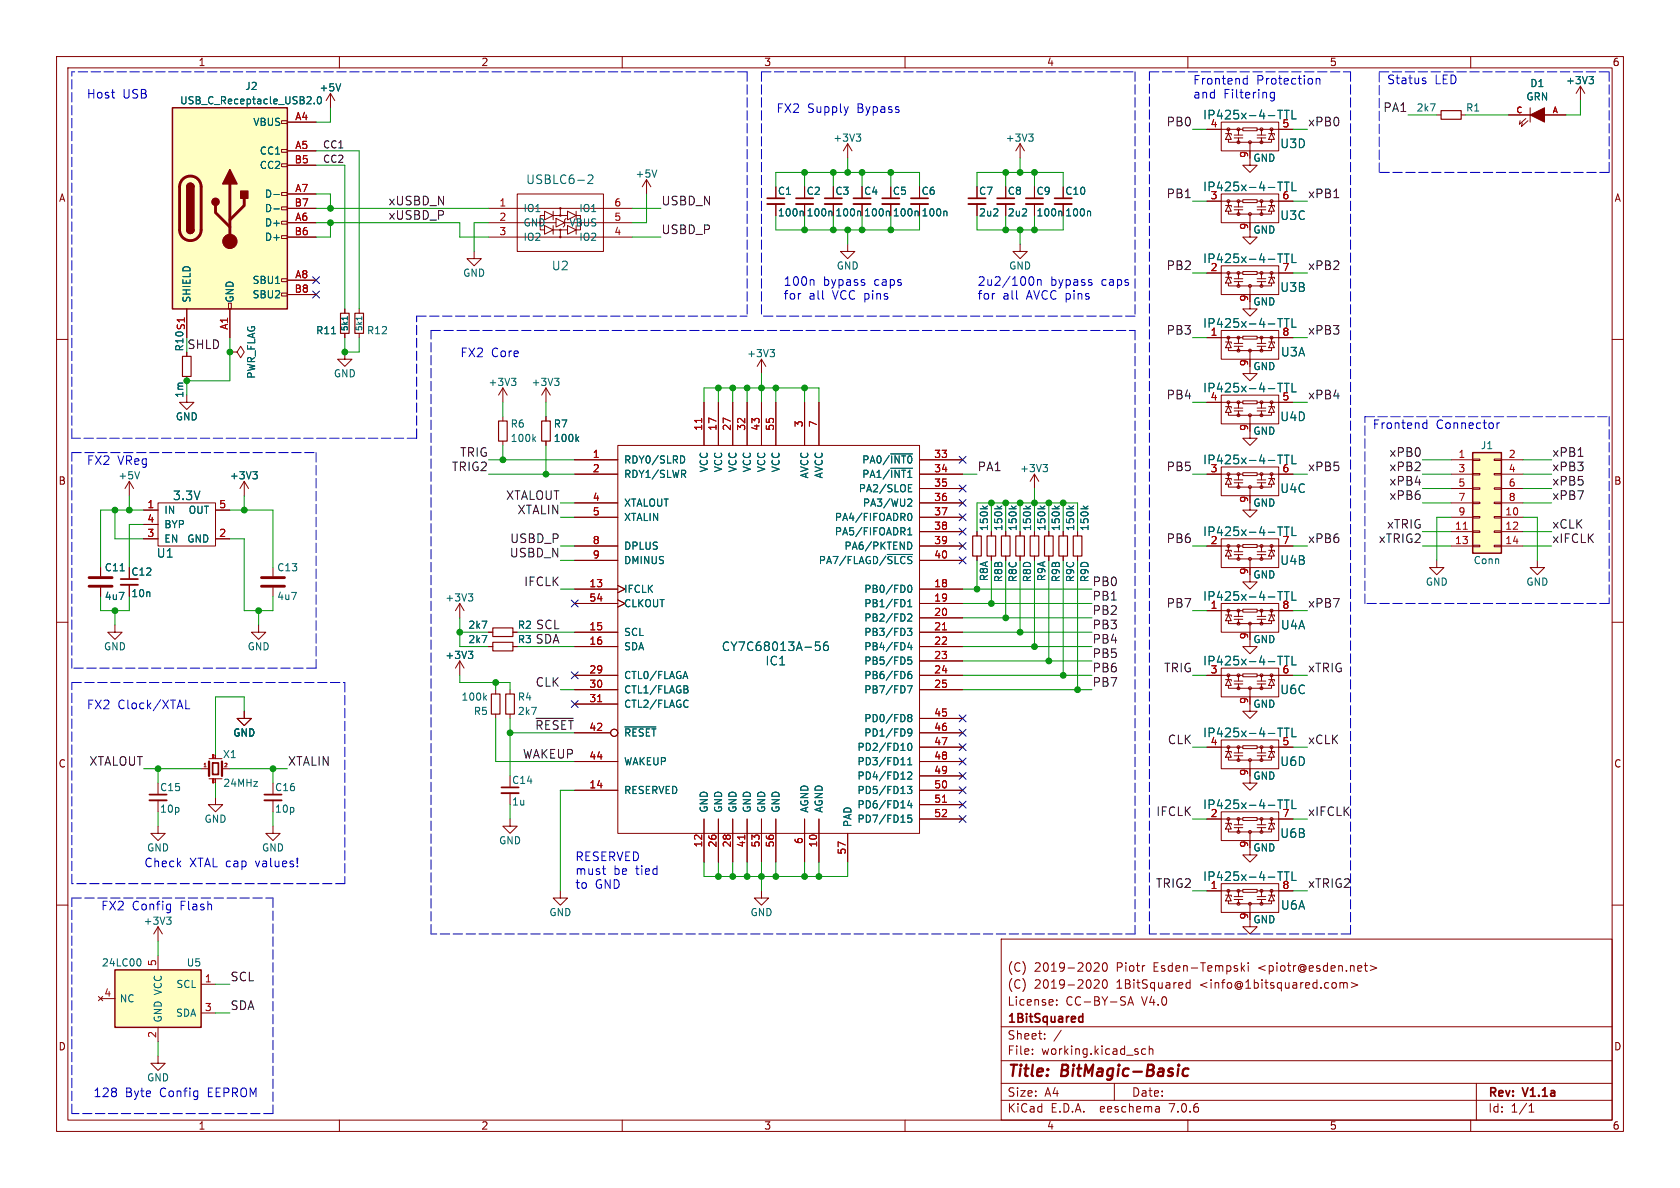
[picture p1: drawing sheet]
<svg xmlns="http://www.w3.org/2000/svg" width="297mm" height="210mm" viewBox="0 0 297 210" stroke-linecap="round" stroke-linejoin="round" font-family="sans-serif">
<defs><g id="words">
<g font-size="2.8" fill="#840000">
<text x="178" y="190.9">Title:</text>
<text x="187.7" y="190.9">BitMagic-Basic</text>
</g>
<g font-size="2.1" fill="#0000c2">
<text x="15.2" y="17.5">Host</text>
<text x="21.6" y="17.5">USB</text>
<text x="210.8" y="15.1">Frontend</text>
<text x="210.8" y="17.5">and</text>
<text x="216.3" y="17.5">Filtering</text>
<text x="222.1" y="15.1">Protection</text>
<text x="245.1" y="15">Status</text>
<text x="253.6" y="15">LED</text>
<text x="137.2" y="20.1">FX2</text>
<text x="142.7" y="20.1">Supply</text>
<text x="151.5" y="20.1">Bypass</text>
<text x="138.4" y="50.6">100n</text>
<text x="138.4" y="53.1">for</text>
<text x="142.9" y="53.1">all</text>
<text x="145.5" y="50.6">bypass</text>
<text x="147.2" y="53.1">VCC pins</text>
<text x="154.6" y="50.6">caps</text>
<text x="172.7" y="50.6">2u2/100n</text>
<text x="172.7" y="53.1">for</text>
<text x="177.2" y="53.1">all</text>
<text x="181.5" y="53.1">AVCC pins</text>
<text x="185.6" y="50.6">bypass</text>
<text x="194.7" y="50.6">caps</text>
<text x="81.3" y="63.3">FX2</text>
<text x="86.8" y="63.3">Core</text>
<text x="242.6" y="76">Frontend</text>
<text x="253.8" y="76">Connector</text>
<text x="15.2" y="82.3">FX2</text>
<text x="20.8" y="82.3">VReg</text>
<text x="15.2" y="125.5">FX2</text>
<text x="20.8" y="125.5">Clock/XTAL</text>
<text x="25.4" y="153.4">Check</text>
<text x="33.5" y="153.4">XTAL cap</text>
<text x="45.3" y="153.4">values!</text>
<text x="101.6" y="152.3">RESERVED</text>
<text x="101.6" y="154.8">must</text>
<text x="108.4" y="154.8">be</text>
<text x="112.4" y="154.8">tied</text>
<text x="17.8" y="161">FX2</text>
<text x="23.3" y="161">Config</text>
<text x="31.9" y="161">Flash</text>
<text x="101.6" y="157.2">to</text>
<text x="105.2" y="157.2">GND</text>
<text x="16.5" y="194.1">128</text>
<text x="22.1" y="194.1">Byte</text>
<text x="28.3" y="194.1">Config</text>
<text x="36.9" y="194.1">EEPROM</text>
</g>
<g font-size="2.1" fill="#0f0f0f">
<text x="206.2" y="22.4">PB0</text>
<text x="231.1" y="22.4">xPB0</text>
<text x="244.5" y="19.9">PA1</text>
<text x="206.2" y="35.1">PB1</text>
<text x="231.1" y="35.1">xPB1</text>
<text x="68.6" y="36.4">xUSBD_N</text>
<text x="68.6" y="39">xUSBD_P</text>
<text x="116.8" y="36.4">USBD_N</text>
<text x="116.8" y="41.5">USBD_P</text>
<text x="206.2" y="47.8">PB2</text>
<text x="231.1" y="47.8">xPB2</text>
<text x="206.2" y="59.3">PB3</text>
<text x="231.1" y="59.3">xPB3</text>
<text x="33" y="61.8">SHLD</text>
<text x="206.2" y="70.7">PB4</text>
<text x="231.1" y="70.7">xPB4</text>
<text x="79.8" y="83.4">TRIG2</text>
<text x="81.3" y="80.9">TRIG</text>
<text x="172.7" y="83.4">PA1</text>
<text x="206.2" y="83.4">PB5</text>
<text x="231.1" y="83.4">xPB5</text>
<text x="245.6" y="80.9">xPB0</text>
<text x="245.6" y="83.4">xPB2</text>
<text x="274.3" y="80.9">xPB1</text>
<text x="274.3" y="83.4">xPB3</text>
<text x="89.4" y="88.5">XTALOUT</text>
<text x="245.6" y="85.9">xPB4</text>
<text x="245.6" y="88.5">xPB6</text>
<text x="274.3" y="85.9">xPB5</text>
<text x="274.3" y="88.5">xPB7</text>
<text x="91.4" y="91">XTALIN</text>
<text x="245.1" y="93.6">xTRIG</text>
<text x="274.3" y="93.6">xCLK</text>
<text x="90.1" y="98.6">USBD_N</text>
<text x="90.1" y="96.1">USBD_P</text>
<text x="206.2" y="96.1">PB6</text>
<text x="231.1" y="96.1">xPB6</text>
<text x="243.7" y="96.1">xTRIG2</text>
<text x="274.3" y="96.1">xIFCLK</text>
<text x="92.6" y="103.7">IFCLK</text>
<text x="193" y="103.7">PB0</text>
<text x="193" y="106.3">PB1</text>
<text x="206.2" y="107.5">PB7</text>
<text x="231.1" y="107.5">xPB7</text>
<text x="94.6" y="113.9">SDA</text>
<text x="94.7" y="111.3">SCL</text>
<text x="193" y="108.8">PB2</text>
<text x="193" y="111.3">PB3</text>
<text x="193" y="113.9">PB4</text>
<text x="193" y="116.4">PB5</text>
<text x="193" y="119">PB6</text>
<text x="205.7" y="119">TRIG</text>
<text x="231.1" y="119">xTRIG</text>
<text x="94.6" y="121.5">CLK</text>
<text x="193" y="121.5">PB7</text>
<text x="94.6" y="129.1">~{RESET}</text>
<text x="206.4" y="131.7">CLK</text>
<text x="231.1" y="131.7">xCLK</text>
<text x="15.7" y="135.5">XTALOUT</text>
<text x="50.8" y="135.5">XTALIN</text>
<text x="92.4" y="134.2">WAKEUP</text>
<text x="204.4" y="144.4">IFCLK</text>
<text x="231.1" y="144.4">xIFCLK</text>
<text x="204.3" y="157.1">TRIG2</text>
<text x="231.1" y="157.1">xTRIG2</text>
<text x="40.6" y="173.6">SCL</text>
<text x="40.6" y="178.7">SDA</text>
</g>
<g font-size="2.1" fill="#006464">
<text x="212.6" y="21.3">IP425x-4-TTL</text>
<text x="226.2" y="26.4">U3D</text>
<text x="92.9" y="32.7">USBLC6-2</text>
<text x="212.6" y="34">IP425x-4-TTL</text>
<text x="226.2" y="39.1">U3C</text>
<text x="97.5" y="48">U2</text>
<text x="212.6" y="46.7">IP425x-4-TTL</text>
<text x="226.2" y="51.8">U3B</text>
<text x="212.6" y="58.1">IP425x-4-TTL</text>
<text x="226.3" y="63.2">U3A</text>
<text x="212.6" y="69.6">IP425x-4-TTL</text>
<text x="226.2" y="74.7">U4D</text>
<text x="212.6" y="82.3">IP425x-4-TTL</text>
<text x="30.5" y="88.6">3.3V</text>
<text x="226.2" y="87.4">U4C</text>
<text x="212.6" y="95">IP425x-4-TTL</text>
<text x="27.6" y="98.8">U1</text>
<text x="226.2" y="100.1">U4B</text>
<text x="212.6" y="106.4">IP425x-4-TTL</text>
<text x="226.3" y="111.5">U4A</text>
<text x="127.5" y="115.3">CY7C68013A-56</text>
<text x="135.2" y="117.8">IC1</text>
<text x="212.6" y="117.8">IP425x-4-TTL</text>
<text x="226.2" y="122.9">U6C</text>
<text x="212.6" y="130.5">IP425x-4-TTL</text>
<text x="226.2" y="135.6">U6D</text>
<text x="212.6" y="143.2">IP425x-4-TTL</text>
<text x="226.2" y="148.3">U6B</text>
<text x="212.6" y="155.9">IP425x-4-TTL</text>
<text x="226.3" y="161">U6A</text>
</g>
<g font-size="2.1" fill="#840000">
<text x="178" y="172">(C)</text>
<text x="182.8" y="172">2019-2020</text>
<text x="197.4" y="172">Piotr</text>
<text x="204" y="172">Esden-Tempski</text>
<text x="222.7" y="172">&lt;piotr@esden.net&gt;</text>
<text x="178" y="178">License:</text>
<text x="178" y="175">(C)</text>
<text x="182.8" y="175">2019-2020</text>
<text x="188.4" y="178">CC-BY-SA</text>
<text x="197.4" y="175">1BitSquared</text>
<text x="201.9" y="178">V4.0</text>
<text x="212.3" y="175">&lt;info@1bitsquared.com&gt;</text>
<text x="178" y="184">Sheet:</text>
<text x="178" y="181.2">1BitSquared</text>
<text x="178" y="186.7">File:</text>
<text x="184.1" y="186.7">working.kicad_sch</text>
<text x="178" y="196.9">KiCad</text>
<text x="178" y="194.1">Size:</text>
<text x="184.7" y="194.1">A4</text>
<text x="185.7" y="196.9">E.D.A.</text>
<text x="194.6" y="196.9">eeschema</text>
<text x="200" y="194.1">Date:</text>
<text x="207" y="196.9">7.0.6</text>
<text x="263" y="194.3">Rev:</text>
<text x="263" y="196.9">Id:</text>
<text x="267.1" y="196.9">1/1</text>
<text x="269.4" y="194.3">V1.1a</text>
</g>
<g font-size="1.8" fill="#840000">
<text x="35" y="11.9">1</text>
<text x="85" y="11.9">2</text>
<text x="135" y="11.9">3</text>
<text x="185" y="11.9">4</text>
<text x="235" y="11.9">5</text>
<text x="285" y="11.9">6</text>
<text x="10.3" y="35.9">A</text>
<text x="137.4" y="34.6">C1</text>
<text x="142.5" y="34.6">C2</text>
<text x="147.6" y="34.6">C3</text>
<text x="152.7" y="34.6">C4</text>
<text x="157.7" y="34.6">C5</text>
<text x="162.8" y="34.6">C6</text>
<text x="173" y="34.6">C7</text>
<text x="178.1" y="34.6">C8</text>
<text x="183.1" y="34.6">C9</text>
<text x="188.2" y="34.6">C10</text>
<text x="285.3" y="35.9">A</text>
<text x="10.3" y="85.9">B</text>
<text x="285.3" y="85.9">B</text>
<text x="23.1" y="102">C12</text>
<text x="10.3" y="135.9">C</text>
<text x="285.3" y="135.9">C</text>
<text x="10.3" y="185.9">D</text>
<text x="285.3" y="185.9">D</text>
<text x="35" y="199.9">1</text>
<text x="85" y="199.9">2</text>
<text x="135" y="199.9">3</text>
<text x="185" y="199.9">4</text>
<text x="235" y="199.9">5</text>
<text x="285" y="199.9">6</text>
</g>
<g font-size="1.8" fill="#006464">
<text x="43.3" y="16.1">J2</text>
<text x="56.4" y="16.4">+5V</text>
<text x="269.7" y="18">GRN</text>
<text x="270.4" y="15.6">D1</text>
<text x="276.8" y="15.1">+3V3</text>
<text x="31.7" y="18.6">USB_C_Receptacle_USB2.0</text>
<text x="44.7" y="22.5">VBUS</text>
<text x="250.3" y="19.9">2k7</text>
<text x="259.1" y="19.9">R1</text>
<text x="45.8" y="27.5">CC1</text>
<text x="147.2" y="25.2">+3V3</text>
<text x="177.7" y="25.2">+3V3</text>
<text x="221.5" y="28.8">GND</text>
<text x="45.8" y="30.1">CC2</text>
<text x="46.7" y="35.2">D-</text>
<text x="112.3" y="31.6">+5V</text>
<text x="46.7" y="40.2">D+</text>
<text x="46.7" y="37.7">D-</text>
<text x="92.5" y="37.7">IO1</text>
<text x="92.5" y="40.2">GND</text>
<text x="100.6" y="40.2">VBUS</text>
<text x="102.3" y="37.7">IO1</text>
<text x="137.4" y="38.5">100n</text>
<text x="142.5" y="38.5">100n</text>
<text x="147.6" y="38.5">100n</text>
<text x="152.7" y="38.5">100n</text>
<text x="157.7" y="38.5">100n</text>
<text x="162.8" y="38.5">100n</text>
<text x="173" y="38.5">2u2</text>
<text x="178.1" y="38.5">2u2</text>
<text x="183.1" y="38.5">100n</text>
<text x="188.2" y="38.5">100n</text>
<text x="221.5" y="41.5">GND</text>
<text x="46.7" y="42.8">D+</text>
<text x="92.5" y="42.8">IO2</text>
<text x="102.3" y="42.8">IO2</text>
<text x="147.8" y="47.9">GND</text>
<text x="178.3" y="47.9">GND</text>
<text x="33.9" y="53.6" transform="rotate(-90 33.9 53.6)">SHIELD</text>
<text x="41.5" y="53.6" transform="rotate(-90 41.5 53.6)">GND</text>
<text x="44.6" y="50.4">SBU1</text>
<text x="44.6" y="52.9">SBU2</text>
<text x="81.8" y="49.1">GND</text>
<text x="55.8" y="59.3">R11</text>
<text x="64.8" y="59.3">R12</text>
<text x="221.5" y="54.2">GND</text>
<text x="132" y="63.3">+3V3</text>
<text x="221.5" y="65.6">GND</text>
<text x="32.6" y="70.4" transform="rotate(-90 32.6 70.4)">1m</text>
<text x="45.3" y="67" transform="rotate(-90 45.3 67)">PWR_FLAG</text>
<text x="58.9" y="66.9">GND</text>
<text x="86.3" y="68.4">+3V3</text>
<text x="93.9" y="68.4">+3V3</text>
<text x="31" y="74.5">GND</text>
<text x="90.2" y="75.8">R6</text>
<text x="97.8" y="75.8">R7</text>
<text x="221.5" y="77.1">GND</text>
<text x="90.2" y="78.3">100k</text>
<text x="97.8" y="78.3">100k</text>
<text x="110.2" y="82.1">RDY0/SLRD</text>
<text x="125.3" y="83.6" transform="rotate(-90 125.3 83.6)">VCC</text>
<text x="127.9" y="83.6" transform="rotate(-90 127.9 83.6)">VCC</text>
<text x="130.4" y="83.6" transform="rotate(-90 130.4 83.6)">VCC</text>
<text x="132.9" y="83.6" transform="rotate(-90 132.9 83.6)">VCC</text>
<text x="135.5" y="83.6" transform="rotate(-90 135.5 83.6)">VCC</text>
<text x="138" y="83.6" transform="rotate(-90 138 83.6)">VCC</text>
<text x="152.3" y="82.1">PA0/~{INT0}</text>
<text x="180.2" y="83.7">+3V3</text>
<text x="261.7" y="79.6">J1</text>
<text x="20.8" y="84.9">+5V</text>
<text x="40.5" y="84.9">+3V3</text>
<text x="110.2" y="84.7">RDY1/SLWR</text>
<text x="110.2" y="89.8">XTALOUT</text>
<text x="143.1" y="84.7" transform="rotate(-90 143.1 84.7)">AVCC</text>
<text x="145.6" y="84.7" transform="rotate(-90 145.6 84.7)">AVCC</text>
<text x="151.7" y="87.2">PA2/SLOE</text>
<text x="152.3" y="84.7">PA1/~{INT1}</text>
<text x="152.5" y="89.8">PA3/WU2</text>
<text x="221.5" y="89.8">GND</text>
<text x="29" y="91">IN</text>
<text x="29" y="93.6">BYP</text>
<text x="33.3" y="91">OUT</text>
<text x="110.2" y="92.3">XTALIN</text>
<text x="147.5" y="92.3">PA4/FIFOADR0</text>
<text x="147.5" y="94.8">PA5/FIFOADR1</text>
<text x="174.9" y="94" transform="rotate(-90 174.9 94)">150k</text>
<text x="177.4" y="94" transform="rotate(-90 177.4 94)">150k</text>
<text x="179.9" y="94" transform="rotate(-90 179.9 94)">150k</text>
<text x="182.5" y="94" transform="rotate(-90 182.5 94)">150k</text>
<text x="185" y="94" transform="rotate(-90 185 94)">150k</text>
<text x="187.6" y="94" transform="rotate(-90 187.6 94)">150k</text>
<text x="190.1" y="94" transform="rotate(-90 190.1 94)">150k</text>
<text x="192.6" y="94" transform="rotate(-90 192.6 94)">150k</text>
<text x="18.4" y="101.2">C11</text>
<text x="29" y="96.1">EN</text>
<text x="33" y="96.1">GND</text>
<text x="48.9" y="101.2">C13</text>
<text x="110.2" y="97.4">DPLUS</text>
<text x="110.2" y="99.9">DMINUS</text>
<text x="144.6" y="99.9">PA7/FLAGD/~{SLCS}</text>
<text x="149.2" y="97.4">PA6/PKTEND</text>
<text x="260.4" y="99.9">Conn</text>
<text x="18.4" y="106.3">4u7</text>
<text x="23.1" y="105.8">10n</text>
<text x="48.9" y="106.3">4u7</text>
<text x="78.6" y="106.5">+3V3</text>
<text x="110.2" y="105">IFCLK</text>
<text x="110.2" y="107.5">CLKOUT</text>
<text x="152.7" y="105">PB0/FD0</text>
<text x="152.7" y="107.5">PB1/FD1</text>
<text x="174.9" y="102.8" transform="rotate(-90 174.9 102.8)">R8A</text>
<text x="177.4" y="103" transform="rotate(-90 177.4 103)">R8B</text>
<text x="179.9" y="103" transform="rotate(-90 179.9 103)">R8C</text>
<text x="182.5" y="103" transform="rotate(-90 182.5 103)">R8D</text>
<text x="185" y="102.8" transform="rotate(-90 185 102.8)">R9A</text>
<text x="187.6" y="103" transform="rotate(-90 187.6 103)">R9B</text>
<text x="190.1" y="103" transform="rotate(-90 190.1 103)">R9C</text>
<text x="192.6" y="103" transform="rotate(-90 192.6 103)">R9D</text>
<text x="221.5" y="102.5">GND</text>
<text x="252" y="103.7">GND</text>
<text x="269.7" y="103.7">GND</text>
<text x="82.7" y="111.4">2k7</text>
<text x="82.7" y="113.9">2k7</text>
<text x="91.4" y="111.4">R2</text>
<text x="91.4" y="113.9">R3</text>
<text x="110.2" y="112.6">SCL</text>
<text x="152.7" y="110.1">PB2/FD2</text>
<text x="152.7" y="112.6">PB3/FD3</text>
<text x="221.5" y="113.9">GND</text>
<text x="18.3" y="115.2">GND</text>
<text x="43.7" y="115.2">GND</text>
<text x="78.6" y="116.7">+3V3</text>
<text x="110.2" y="115.2">SDA</text>
<text x="152.7" y="115.2">PB4/FD4</text>
<text x="152.7" y="117.7">PB5/FD5</text>
<text x="81.5" y="124.1">100k</text>
<text x="91.4" y="124.1">R4</text>
<text x="110.2" y="120.2">CTL0/FLAGA</text>
<text x="110.2" y="122.8">CTL1/FLAGB</text>
<text x="110.2" y="125.3">CTL2/FLAGC</text>
<text x="152.7" y="120.2">PB6/FD6</text>
<text x="152.7" y="122.8">PB7/FD7</text>
<text x="221.5" y="125.3">GND</text>
<text x="41.1" y="130.4">GND</text>
<text x="83.7" y="126.6">R5</text>
<text x="91.4" y="126.6">2k7</text>
<text x="110.2" y="130.4">~{RESET}</text>
<text x="152.7" y="127.9">PD0/FD8</text>
<text x="152.7" y="130.4">PD1/FD9</text>
<text x="39.3" y="134.2">X1</text>
<text x="110.2" y="135.5">WAKEUP</text>
<text x="151.5" y="132.9">PD2/FD10</text>
<text x="151.5" y="135.5">PD3/FD11</text>
<text x="28.2" y="140.1">C15</text>
<text x="28.2" y="143.9">10p</text>
<text x="39.4" y="139.3">24MHz</text>
<text x="48.5" y="140.1">C16</text>
<text x="48.5" y="143.9">10p</text>
<text x="90.4" y="142.6">1u</text>
<text x="90.4" y="138.8">C14</text>
<text x="110.2" y="140.6">RESERVED</text>
<text x="125.3" y="143.8" transform="rotate(-90 125.3 143.8)">GND</text>
<text x="127.9" y="143.8" transform="rotate(-90 127.9 143.8)">GND</text>
<text x="130.4" y="143.8" transform="rotate(-90 130.4 143.8)">GND</text>
<text x="132.9" y="143.8" transform="rotate(-90 132.9 143.8)">GND</text>
<text x="135.5" y="143.8" transform="rotate(-90 135.5 143.8)">GND</text>
<text x="138" y="143.8" transform="rotate(-90 138 143.8)">GND</text>
<text x="143.1" y="143.8" transform="rotate(-90 143.1 143.8)">AGND</text>
<text x="145.6" y="143.8" transform="rotate(-90 145.6 143.8)">AGND</text>
<text x="151.5" y="138">PD4/FD12</text>
<text x="151.5" y="140.6">PD5/FD13</text>
<text x="151.5" y="143.1">PD6/FD14</text>
<text x="221.5" y="138">GND</text>
<text x="36.1" y="145.6">GND</text>
<text x="88.1" y="149.5">GND</text>
<text x="150.7" y="146.3" transform="rotate(-90 150.7 146.3)">PAD</text>
<text x="151.5" y="145.6">PD7/FD15</text>
<text x="25.9" y="150.7">GND</text>
<text x="46.2" y="150.7">GND</text>
<text x="221.5" y="150.7">GND</text>
<text x="25.3" y="163.7">+3V3</text>
<text x="97" y="162.2">GND</text>
<text x="132.6" y="162.2">GND</text>
<text x="221.5" y="163.4">GND</text>
<text x="17.9" y="171">24LC00</text>
<text x="32.9" y="171">U5</text>
<text x="21.1" y="177.4">NC</text>
<text x="31" y="179.9">SDA</text>
<text x="31.1" y="174.9">SCL</text>
<text x="28.8" y="180.8" transform="rotate(-90 28.8 180.8)">GND VCC</text>
<text x="25.9" y="191.4">GND</text>
</g>
<g font-size="1.8" fill="#a90000">
<text x="52.1" y="21.3">A4</text>
<text x="213.9" y="22.6">4</text>
<text x="226.6" y="22.6">5</text>
<text x="52" y="29">B5</text>
<text x="52.1" y="26.4">A5</text>
<text x="220.7" y="28" transform="rotate(-90 220.7 28)">9</text>
<text x="52.1" y="34">A7</text>
<text x="213.9" y="35.3">3</text>
<text x="226.6" y="35.3">6</text>
<text x="52" y="41.7">B6</text>
<text x="52" y="36.6">B7</text>
<text x="52.1" y="39.1">A6</text>
<text x="88.2" y="36.6">1</text>
<text x="88.2" y="39.1">2</text>
<text x="88.2" y="41.7">3</text>
<text x="108.5" y="41.7">4</text>
<text x="108.5" y="39.1">5</text>
<text x="108.5" y="36.6">6</text>
<text x="220.7" y="40.7" transform="rotate(-90 220.7 40.7)">9</text>
<text x="52" y="51.8">B8</text>
<text x="52.1" y="49.3">A8</text>
<text x="213.9" y="48">2</text>
<text x="220.7" y="53.4" transform="rotate(-90 220.7 53.4)">9</text>
<text x="226.6" y="48">7</text>
<text x="40.4" y="58.4" transform="rotate(-90 40.4 58.4)">A1</text>
<text x="213.9" y="59.4">1</text>
<text x="226.6" y="59.4">8</text>
<text x="32.6" y="62.2" transform="rotate(-90 32.6 62.2)">R10 S1</text>
<text x="220.7" y="64.8" transform="rotate(-90 220.7 64.8)">9</text>
<text x="213.9" y="70.9">4</text>
<text x="226.6" y="70.9">5</text>
<text x="124.2" y="76.2" transform="rotate(-90 124.2 76.2)">11</text>
<text x="126.7" y="76.2" transform="rotate(-90 126.7 76.2)">17</text>
<text x="129.3" y="76.2" transform="rotate(-90 129.3 76.2)">27</text>
<text x="131.8" y="76.2" transform="rotate(-90 131.8 76.2)">32</text>
<text x="134.4" y="76.2" transform="rotate(-90 134.4 76.2)">43</text>
<text x="136.9" y="76.2" transform="rotate(-90 136.9 76.2)">55</text>
<text x="142" y="75.6" transform="rotate(-90 142 75.6)">3</text>
<text x="144.5" y="75.6" transform="rotate(-90 144.5 75.6)">7</text>
<text x="220.7" y="76.3" transform="rotate(-90 220.7 76.3)">9</text>
<text x="104.7" y="81">1</text>
<text x="104.7" y="83.6">2</text>
<text x="165.1" y="81">33</text>
<text x="165.1" y="83.6">34</text>
<text x="213.9" y="83.6">3</text>
<text x="226.6" y="83.6">6</text>
<text x="257.7" y="81">1</text>
<text x="257.7" y="83.6">3</text>
<text x="266.6" y="81">2</text>
<text x="266.6" y="83.6">4</text>
<text x="26" y="89.9">1</text>
<text x="38.7" y="89.9">5</text>
<text x="104.7" y="88.6">4</text>
<text x="165.1" y="86.1">35</text>
<text x="165.1" y="88.6">36</text>
<text x="220.7" y="89" transform="rotate(-90 220.7 89)">9</text>
<text x="257.7" y="86.1">5</text>
<text x="257.7" y="88.6">7</text>
<text x="266.6" y="86.1">6</text>
<text x="266.6" y="88.6">8</text>
<text x="26" y="95">3</text>
<text x="26" y="92.5">4</text>
<text x="38.7" y="95">2</text>
<text x="104.7" y="91.2">5</text>
<text x="165.1" y="91.2">37</text>
<text x="165.1" y="93.7">38</text>
<text x="257.1" y="93.7">11</text>
<text x="257.7" y="91.2">9</text>
<text x="266" y="91.2">10</text>
<text x="266" y="93.7">12</text>
<text x="104.7" y="96.3">8</text>
<text x="104.7" y="98.8">9</text>
<text x="165.1" y="96.3">39</text>
<text x="165.1" y="98.8">40</text>
<text x="213.9" y="96.3">2</text>
<text x="220.7" y="101.7" transform="rotate(-90 220.7 101.7)">9</text>
<text x="226.6" y="96.3">7</text>
<text x="257.1" y="96.3">13</text>
<text x="266" y="96.3">14</text>
<text x="104.1" y="103.9">13</text>
<text x="104.1" y="106.4">54</text>
<text x="165.1" y="103.9">18</text>
<text x="165.1" y="106.4">19</text>
<text x="213.9" y="107.7">1</text>
<text x="226.6" y="107.7">8</text>
<text x="104.1" y="111.5">15</text>
<text x="165.1" y="109">20</text>
<text x="165.1" y="111.5">21</text>
<text x="220.7" y="113.1" transform="rotate(-90 220.7 113.1)">9</text>
<text x="104.1" y="114">16</text>
<text x="104.1" y="119.1">29</text>
<text x="165.1" y="114">22</text>
<text x="165.1" y="116.6">23</text>
<text x="165.1" y="119.1">24</text>
<text x="213.9" y="119.1">3</text>
<text x="226.6" y="119.1">6</text>
<text x="104.1" y="121.7">30</text>
<text x="104.1" y="124.2">31</text>
<text x="165.1" y="121.7">25</text>
<text x="220.7" y="124.5" transform="rotate(-90 220.7 124.5)">9</text>
<text x="104.1" y="129.3">42</text>
<text x="165.1" y="126.7">45</text>
<text x="165.1" y="129.3">46</text>
<text x="165.1" y="131.8">47</text>
<text x="213.9" y="131.8">4</text>
<text x="226.6" y="131.8">5</text>
<text x="104.1" y="134.4">44</text>
<text x="165.1" y="134.4">48</text>
<text x="165.1" y="136.9">49</text>
<text x="220.7" y="137.2" transform="rotate(-90 220.7 137.2)">9</text>
<text x="104.1" y="139.4">14</text>
<text x="165.1" y="139.4">50</text>
<text x="165.1" y="142">51</text>
<text x="124.2" y="149.9" transform="rotate(-90 124.2 149.9)">12</text>
<text x="126.7" y="149.9" transform="rotate(-90 126.7 149.9)">26</text>
<text x="129.3" y="149.9" transform="rotate(-90 129.3 149.9)">28</text>
<text x="131.8" y="149.9" transform="rotate(-90 131.8 149.9)">41</text>
<text x="134.4" y="149.9" transform="rotate(-90 134.4 149.9)">53</text>
<text x="136.9" y="149.9" transform="rotate(-90 136.9 149.9)">56</text>
<text x="142" y="149.3" transform="rotate(-90 142 149.3)">6</text>
<text x="144.5" y="149.9" transform="rotate(-90 144.5 149.9)">10</text>
<text x="165.1" y="144.5">52</text>
<text x="213.9" y="144.5">2</text>
<text x="220.7" y="149.9" transform="rotate(-90 220.7 149.9)">9</text>
<text x="226.6" y="144.5">7</text>
<text x="149.6" y="151.2" transform="rotate(-90 149.6 151.2)">57</text>
<text x="213.9" y="157.2">1</text>
<text x="226.6" y="157.2">8</text>
<text x="220.7" y="162.6" transform="rotate(-90 220.7 162.6)">9</text>
<text x="27.7" y="170.9" transform="rotate(-90 27.7 170.9)">5</text>
<text x="36.1" y="173.7">1</text>
<text x="18.3" y="176.3">4</text>
<text x="36.1" y="178.8">3</text>
<text x="27.7" y="183.6" transform="rotate(-90 27.7 183.6)">2</text>
</g>
<g font-size="1.8" fill="#0f0f0f">
<text x="57" y="26.3">CC1</text>
<text x="57" y="28.9">CC2</text>
</g>
<g font-size="1.4" fill="#a90000">
<text x="268" y="20.1">C</text>
<text x="274.4" y="20.1">A</text>
</g>
<g font-size="1.4" fill="#006464">
<text x="61.7" y="58.6" transform="rotate(-90 61.7 58.6)">5k1</text>
<text x="64.2" y="58.6" transform="rotate(-90 64.2 58.6)">5k1</text>
</g>
<g font-size=".9" fill="#a90000">
<text x="35.8" y="135.6">1</text>
<text x="39.5" y="135.6">2</text>
</g>
<g font-size=".4" fill="#a90000">
<text x="37.8" y="134.2" transform="rotate(-90 37.8 134.2)">GND</text>
<text x="37.8" y="138.5" transform="rotate(-90 37.8 138.5)">GND</text>
</g>
</g></defs>
<g fill="none" stroke="#840000" stroke-width=".18">
<path d="M10 10h277v190h-277zM12 12h273v186h-273zM58.4 16.5l-.7 1.3M58.4 16.5v2.6M58.4 16.5l.8 1.3M60 10v2M110 10v2M160 10v2M210 10v2M260 10v2M270.5 19.1v2.5M279.4 15.2l-.8 1.3"/>
<path d="M279.4 15.2v2.6M279.4 15.2l.8 1.3M49.8 39.1h1v.5h-1zM49.8 36.6h1v.5h-1zM49.8 34h1v.5h-1zM49.8 29h1v.5h-1zM49.8 26.4h1v.5h-1zM49.8 21.3h1v.5h-1zM50.8 21.6h5.1M50.8 26.7h5.1M50.8 39.4h5.1M50.8 34.3h5.1"/>
<path d="M50.8 29.2h5.1M50.8 36.8h5.1M86.4 39.4h11.9M86.4 36.8h25.4M91.4 34.3h15.3v10.2h-15.3zM96.3 38.1h-.8v1.3M96.3 39.9l1.5 .7-1.5 .8zM96.3 37.3l1.5 .8-1.5 .8zM97.8 37.3v1.6M97.8 39.9v1.5M97.8 38.1h2.5M98.3 38.6l1.5 .8-1.5 .7z"/>
<path d="M99.1 36.8v1.3M99.8 39.4h12M100.1 38.6l-.3 .3v1l-.2 .2M100.3 39.9l1.6 .7-1.6 .8zM100.3 37.3l1.6 .8-1.6 .8zM101.9 38.1h.7v1.3M101.9 37.3v1.6M101.9 39.9v1.5M114.3 31.8l-.8 1.2M114.3 31.8v2.5M114.3 31.8l.8 1.2M137.2 36.1v2"/>
<path d="M142.2 36.1v2M147.3 36.1v2M149.9 25.4v2.5M149.9 25.4l-.8 1.3M149.9 25.4l.7 1.3M152.4 36.1v2M157.5 36.1v2M162.6 36.1v2M172.7 36.1v2M177.8 36.1v2M180.3 25.4v2.5M180.3 25.4l-.7 1.3"/>
<path d="M180.3 25.4l.8 1.3M182.9 36.1v2M188 36.1v2M213.4 35.6h6.3M213.4 22.9h6.3M215.9 34.3h10.2v5.1h-10.2zM215.9 21.6h10.2v5.1h-10.2zM216.7 36.3h1v.3M216.7 23.6h1v.3M217.2 37.3v.5h1.7M217.2 36.3l.5 1h-1zM217.2 24.6v.5h1.7"/>
<path d="M217.2 23.6l.5 1h-1zM217.2 22.9v.7M217.2 35.6v.7M218.2 37.1h1.5M218.2 36.6h1.5M218.2 24.4h1.5M218.2 23.9h1.5M218.9 37.1v.7h4.1v-.7M218.9 24.4v.7h4.1v-.7M218.9 22.9v1M218.9 35.6v1M219.7 35.3h2.5v.5h-2.5z"/>
<path d="M219.7 22.6h2.5v.5h-2.5zM221 27.9v1.3h1.2l-1.2 1.3-1.3-1.3h1.3M221 25.1v1.6M221 37.8v1.6M222.2 35.6h6.4M222.2 37.1h1.6M222.2 36.6h1.6M222.2 22.9h6.4M222.2 24.4h1.6M222.2 23.9h1.6M223 22.9v1M223 35.6v1"/>
<path d="M224.3 36.3h1v.3M224.3 23.6h1v.3M224.8 37.3v.5h-1.8M224.8 36.3l.5 1h-1zM224.8 24.6v.5h-1.8M224.8 23.6l.5 1h-1zM224.8 22.9v.7M224.8 35.6v.7M254 20.3h.8M258.3 20.3h.8M266.7 20.3h3.8M269.7 21l-1.1 1 .1-.7"/>
<path d="M270.1 21.3l-1.1 1.1 .1-.7M273 20.3h3.9M10 60h2M33 54.6v5.1M40.4 53.6h.5v1h-.5zM40.6 54.6v5.1M49.8 51.8h1v.5h-1zM49.8 49.3h1v.5h-1zM49.8 41.7h1v.5h-1zM50.8 49.5h5.1M50.8 41.9h5.1M50.8 52.1h5.1"/>
<path d="M61 54.6v.8M61 58.9v.8M63.5 54.6v.8M63.5 58.9v.8M83.8 44.5v1.2h1.3l-1.3 1.3-1.3-1.3h1.3M86.4 41.9h25.4M97.8 40.6h2.5M99.1 40.6v1.3M149.9 43.2v1.3h1.2l-1.2 1.2-1.3-1.2h1.3M180.3 43.2v1.3h1.3l-1.3 1.2-1.2-1.2h1.2M213.4 59.7h6.3M213.4 48.3h6.3"/>
<path d="M215.9 58.4h10.2v5.1h-10.2zM215.9 47h10.2v5.1h-10.2zM216.7 49h1v.3M217.2 50v.5h1.7M217.2 49l.5 1h-1zM217.2 48.3v.7M217.2 59.7v.8M218.2 49.8h1.5M218.2 49.3h1.5M218.9 49.8v.7h4.1v-.7M218.9 48.3v1M218.9 59.7v1"/>
<path d="M219.7 59.4h2.5v.5h-2.5zM219.7 48h2.5v.5h-2.5zM221 53.3v1.3h1.2l-1.2 1.3-1.3-1.3h1.3M221 40.6v1.3h1.2l-1.2 1.3-1.3-1.3h1.3M221 50.5v1.6M222.2 59.7h6.4M222.2 48.3h6.4M222.2 49.8h1.6M222.2 49.3h1.6M223 48.3v1M223 59.7v1M224.3 49h1v.3"/>
<path d="M224.8 50v.5h-1.8M224.8 49l.5 1h-1zM224.8 48.3v.7M224.8 59.7v.8M285 60h2M33 69.9v1.2h1.3l-1.3 1.3-1.3-1.3h1.3M33 62.2v.8M33 66.5v.8M40.6 62.2h1.3l.6-1 .7 1-.7 1-.6-1M40.6 62.2h.1M61 62.2v1.3h1.2l-1.2 1.3-1.3-1.3h1.3M88.9 68.6v2.5"/>
<path d="M88.9 73.7v.7M88.9 78v.7M88.9 68.6l-.8 1.3M88.9 68.6l.8 1.3M96.5 68.6v2.5M96.5 73.7v.7M96.5 78v.7M96.5 68.6l-.7 1.3M96.5 68.6l.8 1.3M109.2 78.7h53.4v68.6h-53.4zM124.5 71.1v7.6M127 71.1v7.6"/>
<path d="M129.5 71.1v7.6M132.1 71.1v7.6M134.6 63.5v2.5M134.6 71.1v7.6M134.6 63.5l-.7 1.3M134.6 63.5l.8 1.3M137.2 71.1v7.6M142.2 71.1v7.6M144.8 71.1v7.6M213.4 71.1h6.3M215.9 69.9h10.2v5h-10.2zM216.7 60.5h1v.2"/>
<path d="M216.7 71.9h1v.2M217.2 61.5v.5h1.7M217.2 60.5l.5 1h-1zM217.2 72.9v.5h1.7M217.2 71.9l.5 1h-1zM217.2 71.1v.8M218.2 61.2h1.5M218.2 60.7h1.5M218.2 72.6h1.5M218.2 72.1h1.5M218.9 61.2v.8h4.1v-.8M218.9 72.6v.8h4.1v-.8"/>
<path d="M218.9 71.1v1M219.7 70.9h2.5v.5h-2.5zM221 64.8v1.2h1.2l-1.2 1.3-1.3-1.3h1.3M221 76.2v1.3h1.2l-1.2 1.2-1.3-1.2h1.3M221 62v1.5M221 73.4v1.5M222.2 61.2h1.6M222.2 60.7h1.6M222.2 71.1h6.4M222.2 72.6h1.6M222.2 72.1h1.6M223 71.1v1"/>
<path d="M224.3 60.5h1v.2M224.3 71.9h1v.2M224.8 61.5v.5h-1.8M224.8 60.5l.5 1h-1zM224.8 72.9v.5h-1.8M224.8 71.9l.5 1h-1zM224.8 71.1v.8M22.9 85.1v2.5M22.9 85.1l-.8 1.3M22.9 85.1l.7 1.3M25.4 90.2h2.5M25.4 95.3h2.5"/>
<path d="M25.4 92.7h2.5M27.9 88.9h10.2v7.6h-10.2zM38.1 90.2h2.5M38.1 95.3h2.5M43.2 85.1l-.8 1.3M43.2 85.1v2.5M43.2 85.1l.7 1.3M101.6 81.3h7.6M101.6 83.8h7.6M101.6 88.9h7.6M101.6 91.4h7.6M101.6 96.5h7.6"/>
<path d="M101.6 99.1h7.6M162.6 81.3h7.6M162.6 83.8h7.6M162.6 86.4h7.6M162.6 88.9h7.6M162.6 91.4h7.6M162.6 94h7.6M162.6 96.5h7.6M162.6 99.1h7.6M172.7 94v.7M172.7 98.3v.8M175.3 94v.7"/>
<path d="M175.3 98.3v.8M177.8 94v.7M177.8 98.3v.8M180.3 94v.7M180.3 98.3v.8M182.9 83.8v2.6M182.9 94v.7M182.9 98.3v.8M182.9 83.8l-.8 1.3M182.9 83.8l.7 1.3M185.4 94v.7M185.4 98.3v.8"/>
<path d="M188 94v.7M188 98.3v.8M190.5 94v.7M190.5 98.3v.8M213.4 83.8h6.3M213.4 96.5h6.3M215.9 95.3h10.2v5h-10.2zM215.9 82.6h10.2v5h-10.2zM216.7 97.3h1v.2M216.7 84.6h1v.2M217.2 98.3v.5h1.7M217.2 97.3l.5 1h-1z"/>
<path d="M217.2 85.6v.5h1.7M217.2 84.6l.5 1h-1zM217.2 83.8v.8M217.2 96.5v.8M218.2 98h1.5M218.2 97.5h1.5M218.2 85.3h1.5M218.2 84.8h1.5M218.9 98v.8h4.1v-.8M218.9 85.3v.8h4.1v-.8M218.9 83.8v1M218.9 96.5v1"/>
<path d="M219.7 96.3h2.5v.5h-2.5zM219.7 83.6h2.5v.5h-2.5zM221 88.9v1.3h1.2l-1.2 1.2-1.3-1.2h1.3M221 86.1v1.5M221 98.8v1.5M222.2 83.8h6.4M222.2 96.5h6.4M222.2 98h1.6M222.2 97.5h1.6M222.2 85.3h1.6M222.2 84.8h1.6M223 83.8v1"/>
<path d="M223 96.5v1M224.3 97.3h1v.2M224.3 84.6h1v.2M224.8 98.3v.5h-1.8M224.8 97.3l.5 1h-1zM224.8 85.6v.5h-1.8M224.8 84.6l.5 1h-1zM224.8 83.8v.8M224.8 96.5v.8M254 99.1v1.2h1.3l-1.3 1.3-1.3-1.3h1.3M256.5 81.3h3.8M256.5 83.8h3.8"/>
<path d="M256.5 86.4h3.8M256.5 88.9h3.8M256.5 91.4h3.8M256.5 94h3.8M256.5 96.5h3.8M260.3 96.4h1.3v.2h-1.3zM260.3 93.9h1.3v.2h-1.3zM260.3 91.3h1.3v.3h-1.3zM260.3 88.8h1.3v.2h-1.3zM260.3 86.2h1.3v.3h-1.3zM260.3 83.7h1.3v.2h-1.3zM260.3 81.2h1.3v.2h-1.3z"/>
<path d="M264.2 96.4h1.2v.2h-1.2zM264.2 93.9h1.2v.2h-1.2zM264.2 91.3h1.2v.3h-1.2zM264.2 88.8h1.2v.2h-1.2zM264.2 86.2h1.2v.3h-1.2zM264.2 83.7h1.2v.2h-1.2zM264.2 81.2h1.2v.2h-1.2zM265.4 81.3h3.8M265.4 83.8h3.8M265.4 86.4h3.8M265.4 88.9h3.8M265.4 91.4h3.8"/>
<path d="M265.4 94h3.8M265.4 96.5h3.8M271.8 99.1v1.2h1.2l-1.2 1.3-1.3-1.3h1.3M10 110h2M17.8 100.3v1.6M17.8 103.9v1.5M20.3 110.5v1.3h1.3l-1.3 1.2-1.3-1.2h1.3M22.9 103.4v2M45.7 110.5v1.3h1.3l-1.3 1.2-1.3-1.2h1.3M48.3 100.3v1.6M48.3 103.9v1.5M81.3 106.7l-.8 1.3"/>
<path d="M81.3 106.7v2.5M81.3 116.8v2.6M81.3 106.7l.7 1.3M81.3 116.8l-.8 1.3M81.3 116.8l.7 1.3M86.4 111.8h.7M86.4 114.3h.7M90.7 111.8h.7M90.7 114.3h.7M101.6 119.4h7.6M101.6 111.8h7.6M101.6 114.3h7.6"/>
<path d="M101.6 104.1h7.6M101.6 106.7h7.6M109.2 103.5l1.3 .6-1.3 .7M109.2 106l1.3 .7-1.3 .6M162.6 119.4h7.6M162.6 111.8h7.6M162.6 114.3h7.6M162.6 104.1h7.6M162.6 106.7h7.6M162.6 109.2h7.6M162.6 116.8h7.6M213.4 108h6.3"/>
<path d="M213.4 119.4h6.3M215.9 106.7h10.2v5.1h-10.2zM215.9 118.1h10.2v5.1h-10.2zM216.7 108.7h1v.3M217.2 109.7v.5h1.7M217.2 108.7l.5 1h-1zM217.2 108v.7M217.2 119.4v.7M218.2 109.5h1.5M218.2 109h1.5M218.9 109.5v.7h4.1v-.7M218.9 108v1"/>
<path d="M218.9 119.4v1M219.7 107.7h2.5v.5h-2.5zM219.7 119.1h2.5v.5h-2.5zM221 101.6v1.3h1.2l-1.2 1.2-1.3-1.2h1.3M221 113v1.3h1.2l-1.2 1.3-1.3-1.3h1.3M221 110.2v1.6M222.2 108h6.4M222.2 109.5h1.6M222.2 109h1.6M222.2 119.4h6.4M223 108v1M223 119.4v1"/>
<path d="M224.3 108.7h1v.3M224.8 109.7v.5h-1.8M224.8 108.7l.5 1h-1zM224.8 108v.7M224.8 119.4v.7M285 110h2M35.6 135.9h1.4M37 137.7h2.2M37 134.1h2.2M38.1 133.4v.7M38.1 137.7v.7M39.2 135.9h1.4"/>
<path d="M43.2 125.7v1.3h1.2l-1.2 1.3-1.3-1.3h1.3M87.6 121.9v.8M87.6 126.2v.8M90.2 121.9v.8M90.2 126.2v.8M101.6 139.7h7.6M101.6 121.9h7.6M101.6 124.5h7.6M101.6 129.5h6.3M101.6 134.6h7.6M162.6 132.1h7.6M162.6 139.7h7.6"/>
<path d="M162.6 121.9h7.6M162.6 129.5h7.6M162.6 134.6h7.6M162.6 127h7.6M162.6 137.2h7.6M213.4 132.1h6.3M215.9 130.8h10.2v5.1h-10.2zM216.7 132.8h1v.3M216.7 120.1h1v.3M217.2 133.9v.5h1.7M217.2 132.8l.5 1.1h-1zM217.2 121.2v.5h1.7"/>
<path d="M217.2 120.1l.5 1.1h-1zM217.2 132.1v.7M218.2 133.6h1.5M218.2 133.1h1.5M218.2 120.9h1.5M218.2 120.4h1.5M218.9 133.6v.8h4.1v-.8M218.9 120.9v.8h4.1v-.8M218.9 132.1v1M219.7 131.8h2.5v.5h-2.5zM221 137.2v1.2h1.2l-1.2 1.3-1.3-1.3h1.3M221 124.5v1.2h1.2l-1.2 1.3-1.3-1.3h1.3"/>
<path d="M221 121.7v1.5M221 134.4v1.5M222.2 132.1h6.4M222.2 133.6h1.6M222.2 133.1h1.6M222.2 120.9h1.6M222.2 120.4h1.6M223 132.1v1M224.3 132.8h1v.3M224.3 120.1h1v.3M224.8 133.9v.5h-1.8M224.8 132.8l.5 1.1h-1z"/>
<path d="M224.8 121.2v.5h-1.8M224.8 120.1l.5 1.1h-1zM224.8 132.1v.7M10 160h2M27.9 146.1v1.2h1.3l-1.3 1.3-1.2-1.3h1.2M27.9 141.5v2M38.1 141v1.2h1.3l-1.3 1.3-1.3-1.3h1.3M48.3 146.1v1.2h1.2l-1.2 1.3-1.3-1.3h1.3M48.3 141.5v2M90.2 144.8v1.3h1.2l-1.2 1.2-1.3-1.2h1.3M90.2 140.2v2M99.1 157.5v1.3h1.2l-1.2 1.2-1.3-1.2h1.3"/>
<path d="M124.5 144.8v7.6M127 144.8v7.6M129.5 144.8v7.6M132.1 144.8v7.6M134.6 157.5v1.3h1.3l-1.3 1.2-1.3-1.2h1.3M134.6 144.8v7.6M137.2 144.8v7.6M142.2 144.8v7.6M144.8 144.8v7.6M149.9 147.3v5.1M162.6 144.8h7.6M162.6 142.2h7.6"/>
<path d="M213.4 157.5h6.3M213.4 144.8h6.3M215.9 156.2h10.2v5.1h-10.2zM215.9 143.5h10.2v5.1h-10.2zM216.7 158.2h1v.3M216.7 145.5h1v.3M217.2 159.3v.5h1.7M217.2 158.2l.5 1.1h-1zM217.2 146.6v.5h1.7M217.2 145.5l.5 1.1h-1zM217.2 144.8v.7M217.2 157.5v.7"/>
<path d="M218.2 159h1.5M218.2 158.5h1.5M218.2 146.3h1.5M218.2 145.8h1.5M218.9 159v.8h4.1v-.8M218.9 146.3v.8h4.1v-.8M218.9 144.8v1M218.9 157.5v1M219.7 157.2h2.5v.5h-2.5zM219.7 144.5h2.5v.5h-2.5zM221 149.9v1.2h1.2l-1.2 1.3-1.3-1.3h1.3M221 147.1v1.5"/>
<path d="M221 159.8v1.5M222.2 157.5h6.4M222.2 159h1.6M222.2 158.5h1.6M222.2 144.8h6.4M222.2 146.3h1.6M222.2 145.8h1.6M223 144.8v1M223 157.5v1M224.3 158.2h1v.3M224.3 145.5h1v.3M224.8 159.3v.5h-1.8"/>
<path d="M224.8 158.2l.5 1.1h-1zM224.8 146.6v.5h-1.8M224.8 145.5l.5 1.1h-1zM224.8 144.8v.7M224.8 157.5v.7M285 160h2M17.4 176.1l.8 .8M17.8 176.5h2.5M18.2 176.1l-.8 .8M27.9 163.8v2.6M27.9 168.9v2.6M27.9 163.8l-.7 1.3"/>
<path d="M27.9 163.8l.8 1.3M35.6 174h2.5M35.6 179.1h2.5M177 166h108v32h-108zM186.8 177.6v.1M186.8 176.8v.1M193.5 173.3l.5-.1 .2 .1 .1 .3-.9 1.1h.9M193.5 170.3l.5-.1 .2 .1 .1 .3-.9 1.1h.9M195 173.3l.2-.1a.81 .81 0 0 1 .6 .6 .81 .81 0 0 1-.3 .8l-.1 .1a.81 .81 0 0 1-.4-1.4zM195 170.3l.2-.1a.81 .81 0 0 1 .6 .6 .81 .81 0 0 1-.3 .8l-.1 .1a.81 .81 0 0 1-.4-1.4zM199.4 177.7l.5-1.5 .5 1.5M199.5 177.3h.7"/>
<path d="M210.4 173.8l-.4-.1-.3 .3v.4l.1 .2h.6M210.4 173.2v1.5M219.5 170.2v1.5M219.6 171.1l.4 .6M220 170.7l-.5 .6M220.7 170.2v.1M220.7 170.7v1M221 162.6v1.2h1.2l-1.2 1.3-1.3-1.3h1.3M236.9 173.8l.4-.1 .2 .2M236.9 173.7v1M237.5 173.9l.2-.2 .4 .1 .1 .9M237.5 173.9v.8"/>
<path d="M238.9 173.7l1.1 .4-1.1 .5M241.2 170.7h.5M241.4 170.2v1.3l.3 .2M242.2 170.7l1.2 .4-1.2 .5M27.9 186.7v1.3h1.3l-1.3 1.2-1.2-1.2h1.2M27.9 181.6v2.6M60 198v2M110 198v2M160 198v2M177 194.5h108M177 191.5h108M177 187.5h108"/>
<path d="M177 181.5h108M182.5 186.3v.1M182.5 185.5v.1M184.7 183.6v.1M184.7 182.8v.1M187.6 182.1l-1.3 2M197 191.5v3M202.5 185.5l-.4-.1-.3 .3v.4l.2 .2h.5M203.2 185.5l.2-.1 .3 .1 .1 .9M203.2 184.9v1.5M204.9 195.7l.1 .9M205 196.5l-.2 .1"/>
<path d="M205 196h-.2M210 198v2M260 198v2M261 191.5v6.5M270.3 196.6h.9M270.3 195.5l.4-.4v1.5"/>
<circle cx="99.1" cy="36.8" r=".13"/>
<circle cx="99.1" cy="38.1" r=".13"/>
<circle cx="217.2" cy="22.9" r=".25"/>
<circle cx="217.2" cy="35.6" r=".25"/>
<circle cx="218.9" cy="35.6" r=".25"/>
<circle cx="218.9" cy="22.9" r=".25"/>
<circle cx="218.9" cy="25.1" r=".25"/>
<circle cx="218.9" cy="37.8" r=".25"/>
<circle cx="221" cy="25.1" r=".25"/>
<circle cx="221" cy="37.8" r=".25"/>
<circle cx="223" cy="25.1" r=".25"/>
<circle cx="223" cy="22.9" r=".25"/>
<circle cx="223" cy="35.6" r=".25"/>
<circle cx="223" cy="37.8" r=".25"/>
<circle cx="224.8" cy="22.9" r=".25"/>
<circle cx="224.8" cy="35.6" r=".25"/>
<circle cx="99.1" cy="41.9" r=".13"/>
<circle cx="99.1" cy="40.6" r=".13"/>
<circle cx="217.2" cy="59.7" r=".25"/>
<circle cx="217.2" cy="48.3" r=".25"/>
<circle cx="218.9" cy="59.7" r=".25"/>
<circle cx="218.9" cy="50.5" r=".25"/>
<circle cx="218.9" cy="48.3" r=".25"/>
<circle cx="221" cy="50.5" r=".25"/>
<circle cx="223" cy="59.7" r=".25"/>
<circle cx="223" cy="50.5" r=".25"/>
<circle cx="223" cy="48.3" r=".25"/>
<circle cx="224.8" cy="59.7" r=".25"/>
<circle cx="224.8" cy="48.3" r=".25"/>
<circle cx="217.2" cy="71.1" r=".25"/>
<circle cx="218.9" cy="62" r=".25"/>
<circle cx="218.9" cy="73.4" r=".25"/>
<circle cx="218.9" cy="71.1" r=".25"/>
<circle cx="221" cy="73.4" r=".25"/>
<circle cx="221" cy="62" r=".25"/>
<circle cx="223" cy="71.1" r=".25"/>
<circle cx="223" cy="73.4" r=".25"/>
<circle cx="223" cy="62" r=".25"/>
<circle cx="224.8" cy="71.1" r=".25"/>
<circle cx="217.2" cy="96.5" r=".25"/>
<circle cx="217.2" cy="83.8" r=".25"/>
<circle cx="218.9" cy="98.8" r=".25"/>
<circle cx="218.9" cy="86.1" r=".25"/>
<circle cx="218.9" cy="96.5" r=".25"/>
<circle cx="218.9" cy="83.8" r=".25"/>
<circle cx="221" cy="98.8" r=".25"/>
<circle cx="221" cy="86.1" r=".25"/>
<circle cx="223" cy="98.8" r=".25"/>
<circle cx="223" cy="96.5" r=".25"/>
<circle cx="223" cy="83.8" r=".25"/>
<circle cx="223" cy="86.1" r=".25"/>
<circle cx="224.8" cy="96.5" r=".25"/>
<circle cx="224.8" cy="83.8" r=".25"/>
<circle cx="217.2" cy="107.9" r=".25"/>
<circle cx="217.2" cy="119.4" r=".25"/>
<circle cx="218.9" cy="119.4" r=".25"/>
<circle cx="218.9" cy="110.2" r=".25"/>
<circle cx="218.9" cy="107.9" r=".25"/>
<circle cx="221" cy="110.2" r=".25"/>
<circle cx="223" cy="119.4" r=".25"/>
<circle cx="223" cy="110.2" r=".25"/>
<circle cx="223" cy="107.9" r=".25"/>
<circle cx="224.8" cy="119.4" r=".25"/>
<circle cx="224.8" cy="107.9" r=".25"/>
<circle cx="108.6" cy="129.5" r=".63"/>
<circle cx="217.2" cy="132.1" r=".25"/>
<circle cx="218.9" cy="134.4" r=".25"/>
<circle cx="218.9" cy="121.7" r=".25"/>
<circle cx="218.9" cy="132.1" r=".25"/>
<circle cx="221" cy="121.7" r=".25"/>
<circle cx="221" cy="134.4" r=".25"/>
<circle cx="223" cy="134.4" r=".25"/>
<circle cx="223" cy="121.7" r=".25"/>
<circle cx="223" cy="132.1" r=".25"/>
<circle cx="224.8" cy="132.1" r=".25"/>
<circle cx="217.2" cy="157.5" r=".25"/>
<circle cx="217.2" cy="144.8" r=".25"/>
<circle cx="218.9" cy="144.8" r=".25"/>
<circle cx="218.9" cy="157.5" r=".25"/>
<circle cx="218.9" cy="147.1" r=".25"/>
<circle cx="218.9" cy="159.8" r=".25"/>
<circle cx="221" cy="159.8" r=".25"/>
<circle cx="221" cy="147.1" r=".25"/>
<circle cx="223" cy="159.8" r=".25"/>
<circle cx="223" cy="157.5" r=".25"/>
<circle cx="223" cy="147.1" r=".25"/>
<circle cx="223" cy="144.8" r=".25"/>
<circle cx="224.8" cy="144.8" r=".25"/>
<circle cx="224.8" cy="157.5" r=".25"/>
</g>
<path d="M210.1 189a.66 .66 0 0 0-1 .3v.5l.1 .3 .2 .1 .6-.1" fill="none" stroke="#840000" stroke-width=".4"/>
<g fill="none" stroke="#840000" stroke-width=".3">
<path d="M135.6 35.1h3.1M140.7 35.1h3.1M145.8 35.1h3M150.9 35.1h3M156 35.1h3M161 35.1h3.1M171.2 35.1h3M176.3 35.1h3M181.4 35.1h3M186.4 35.1h3.1M21.3 102.4h3.1M37.6 134.9h1v2h-1z"/>
<path d="M88.6 139.2h3.1M26.4 140.5h3.1M46.7 140.5h3.1M190.8 179.8h.6M191.4 179.2v1.5M190.8 180.6h.6"/>
</g>
<g fill="none" stroke="#840000" stroke-width=".2">
<path d="M254.8 19.6h3.5v1.5h-3.5zM60.2 55.4h1.5v3.5h-1.5zM62.7 55.4h1.6v3.5h-1.6zM32.3 63h1.5v3.5h-1.5zM88.1 74.4h1.6v3.6h-1.6zM95.8 74.4h1.5v3.6h-1.5zM172 94.7h1.5v3.6h-1.5zM174.5 94.7h1.5v3.6h-1.5zM177 94.7h1.6v3.6h-1.6zM179.6 94.7h1.5v3.6h-1.5zM182.1 94.7h1.5v3.6h-1.5zM184.7 94.7h1.5v3.6h-1.5z"/>
<path d="M187.2 94.7h1.5v3.6h-1.5zM189.7 94.7h1.6v3.6h-1.6zM87.1 111h3.6v1.5h-3.6zM87.1 113.5h3.6v1.6h-3.6zM86.9 122.7h1.5v3.5h-1.5zM89.4 122.7h1.5v3.5h-1.5z"/>
</g>
<g fill="none" stroke="#006464" stroke-width=".18">
<path d="M55.5 18.2v.2M56.2 17.2l.2-.1a.68 .68 0 0 1 .4 .6 .68 .68 0 0 1-.4 .7l-.2-.2-.1-.3zM60.2 14.8l-.4 1.3M225.9 19.5h.8M226.3 19.5v1.5M227 19.5h.9M227.5 19.5v1.5M228.4 19.5v1.5h.7M280.9 13.5h.8l-.4 .5M281.5 14l.2 .3v.3l-.2 .2M48.4 34.4h1M48.4 36.9h1"/>
<path d="M104 31.1l.5-.2 .3 .2v.3l-.9 1h.9M116.1 30l-.4 1.3M141.8 37.3l.2 .2v.7M146.9 37.3l.2 .2v.7M151.4 23.7h.8l-.5 .5M151.9 24.2l.3 .2v.3l-.3 .3M152 37.3l.2 .2v.7M157.1 37.3l.1 .2v.7M162.1 37.3l.2 .2v.7M167.2 37.3l.2 .2v.7M181.9 23.7h.7l-.4 .5M182.4 24.2l.2 .2v.3l-.2 .3"/>
<path d="M187.5 37.3l.2 .2v.7M192.6 37.3l.2 .2v.7M225.9 32.2h.8M226.3 32.2v1.5M227 32.2h.9M227.5 32.2v1.5M228.4 32.2v1.5h.7M58.6 59h.7M61.4 56v.6M64 56v.6M225.9 56.3h.8M225.9 44.9h.8"/>
<path d="M226.3 44.9v1.5M226.3 56.3v1.5M227 56.3h.9M227 44.9h.9M227.5 44.9v1.5M227.5 56.3v1.5M228.4 44.9v1.5h.7M228.4 56.3v1.5h.7M90.4 66.9h.8l-.4 .5M91 67.4l.2 .2v.3l-.2 .2M94.3 77.6l.4 .4M94.7 77.2l-.5 .5"/>
<path d="M98 66.9h.8l-.4 .5M98.6 67.4l.2 .2v.3l-.2 .2M102 77.6l.3 .4M102.3 77.2l-.5 .5M136.1 61.8h.8l-.4 .5M136.7 62.3l.2 .2v.3l-.2 .3M225.9 67.8h.8M226.3 67.8v1.5M227 67.8h.9M227.5 67.8v1.5M228.4 67.8v1.5h.7M24.7 83.4l-.4 1.3"/>
<path d="M44.7 83.4h.8l-.4 .5M45.2 83.9l.3 .2v.3l-.3 .3M120.6 80.6a.68 .68 0 0 1 .4 .6 .68 .68 0 0 1-.4 .7M120.8 83.8l.4 .6M121.1 83.2l.1 .2-.1 .3M156.9 98h4.4M157.5 80.2h3.8M157.5 82.8h3.8M160.5 95.8a.64 .64 0 0 1 .7 .7 .64 .64 0 0 1-.7 .6M160.5 93.7l.3-.4v1.3M160.5 94.6h.7M160.6 90.9l.2-.2a.68 .68 0 0 1 .4 .7 .68 .68 0 0 1-.4 .6l-.2-.1"/>
<path d="M160.6 86.3h.4M160.6 86.9h.6M160.6 85.7h.6M160.7 88.2l.4 .1 .1 .3-.8 .9h.8M173.7 89.5l.5 .4M174.6 89.5l-.5 .3M176.3 89.5l.4 .4M177.1 89.5l-.5 .3M178.8 89.5l.5 .4M179.6 89.5l-.4 .3M181.3 89.5l.5 .4M182.2 89.5l-.5 .3"/>
<path d="M183.9 89.5l.5 .4M184.4 82.1h.8l-.4 .5M184.7 89.5l-.5 .3M184.9 82.6l.3 .2v.3l-.3 .3M186.4 89.5l.5 .4M187.3 89.5l-.5 .3M189 89.5l.4 .4M189.8 89.5l-.5 .3M191.5 89.5l.5 .4M192.3 89.5l-.4 .3M225.9 93.2h.8M225.9 80.5h.8"/>
<path d="M226.3 80.5v1.5M226.3 93.2v1.5M227 93.2h.9M227 80.5h.9M227.5 80.5v1.5M227.5 93.2v1.5M228.4 80.5v1.5h.7M228.4 93.2v1.5h.7M21.2 100.9h.8M82.8 105h.8l-.4 .5M82.8 115.1h.8l-.4 .5M83.3 105.5l.3 .2v.3l-.3 .2"/>
<path d="M83.3 115.6l.3 .3v.3l-.3 .2M120.9 119.6h.6M121.2 118.7l.4 1.3M144.2 113.5h.7M144.2 114.1h.5l.3 .2-.1 .6h-.7M146.3 113.5a.6 .6 0 0 0-.7 .6v.6l.1 .2 .5 .1 .2-.1v-.6l-.1-.2h-.4l-.3 .2M160.4 111.1h.8l-.4 .5 .3 .1v.5l-.1 .1-.6-.1M160.5 108.7l.5-.2 .2 .4-.8 .9h.8M160.5 107.3h.7M160.5 106.4l.3-.4v1.3M160.6 103.6l.2-.2a.68 .68 0 0 1 .4 .7 .68 .68 0 0 1-.4 .6l-.2-.1-.1-.4zM160.8 113.5l-.3 1h.8"/>
<path d="M161.1 118.7l-.4 .1a.86 .86 0 0 0 0 1.2l.4-.2 .1-.4-.2-.2h-.4l-.1 .2M161.1 114v.9M161.1 116.1h-.6v.7l.2-.2 .4 .1 .1 .2-.1 .4-.1 .1-.5-.1M225.9 104.6h.8M225.9 116h.8M226.3 104.6v1.5M226.3 116v1.5M227 104.6h.9M227 116h.9M227.5 104.6v1.5M227.5 116v1.5M228.4 104.6v1.5h.7"/>
<path d="M228.4 116v1.5h.7M85.6 123.3l.4 .5M86 122.9l-.5 .5M110.5 128.5h5.5M121.3 121.2l.3 .3-.3 .3 .3 .2v.3l-.2 .2h-.5M121.4 123.8l.2 .1M121.6 124.9l-.2 .1M160.4 139h.8l-.4 .5 .3 .1v.6l-.1 .1-.6-.1M160.4 121.2h.9l-.6 1.3M160.5 126.6l.2-.3 .4 .1 .1 .2-.2 .3M160.5 129.1l.2-.3 .4 .2a.84 .84 0 0 1-.3 1.1h-.2M160.5 136.6l.5-.1 .2 .3-.8 .9h.8"/>
<path d="M160.5 134.3l.3-.4v1.3M160.5 126.6l.2 .3M160.5 129.4l.2 .2h.4l.1-.2M160.5 135.2h.7M160.6 131.5l.2-.1a.68 .68 0 0 1 .4 .6 .68 .68 0 0 1-.4 .7l-.2-.2-.1-.3zM160.7 126.9h.3M160.7 126.9l-.2 .2M161 126.9l.2 .2-.1 .4-.4 .1-.2-.3M225.9 128.7h.8M226.3 128.7v1.5M227 128.7h.9M227.5 128.7v1.5"/>
<path d="M228.4 128.7v1.5h.7M160.8 141.5l-.3 .9h.8M161.1 142v.8M161.1 144.1h-.6v.6l.2-.1h.4l.1 .2-.1 .4-.1 .2-.5-.2M225.9 154.1h.8M225.9 141.4h.8M226.3 141.4v1.5M226.3 154.1v1.5M227 154.1h.9M227 141.4h.9M227.5 141.4v1.5M227.5 154.1v1.5"/>
<path d="M228.4 141.4v1.5h.7M228.4 154.1v1.5h.7M24.6 169.5a.79 .79 0 0 1 0 1.3M29.5 162.1h.7l-.4 .5M30 162.6l.2 .2v.4l-.2 .2"/>
</g>
<path d="M37 134.6v2.6M39.2 134.6v2.6" fill="none" stroke="#840000" stroke-width=".41"/>
<g fill="none" stroke="#840000" stroke-width=".33">
<path d="M135.6 36.1h3.1M140.7 36.1h3.1M145.8 36.1h3M150.9 36.1h3M156 36.1h3M161 36.1h3.1M171.2 36.1h3M176.3 36.1h3M181.4 36.1h3M186.4 36.1h3.1M21.3 103.4h3.1M26.4 141.5h3.1"/>
<path d="M46.7 141.5h3.1M88.6 140.2h3.1"/>
</g>
<g fill="#ffffc2" stroke="#ffffc2" stroke-width=".18">
<path d="M20.3 171.5h15.3v10.1h-15.3z"/>
<path d="M30.5 19.1h20.3v35.5h-20.3z"/>
<path d="M260.3 80h5.1v17.8h-5.1z"/>
</g>
<path d="M30.5 19.1h20.3v35.5h-20.3zM33 33a.64 .64 0 0 1 .7-.6 .64 .64 0 0 1 .6 .6M33 40.6a.64 .64 0 0 0 .7 .7 .64 .64 0 0 0 .6-.7M260.3 80h5.1v17.8h-5.1zM20.3 171.5h15.3v10.1h-15.3z" fill="none" stroke="#840000" stroke-width=".25"/>
<path d="M124 74v.7M258.7 93.6h.7M166.6 111.3h.7M105.7 124h.7M131.7 147.6v.7M166.6 141.8h.7" fill="none" stroke="#a90000" stroke-width=".18"/>
<path d="M32.3 31.7a1.9 1.9 0 0 1 2.1-.4 1.9 1.9 0 0 1 1.2 1.7v7.6a1.91 1.91 0 0 1-1.9 1.9 1.91 1.91 0 0 1-2-1.9l.1-7.7 .1-.7zM38.1 36.3v1.3l2.5 2.5M40.6 32.5v10.2M43.2 35.1v1.2l-2.6 2.6M15.7 103.6h4.1M15.7 102.1h4.1M46.2 103.6h4.1M46.2 102.1h4.1" fill="none" stroke="#840000" stroke-width=".51"/>
<g fill="#840000" stroke="#840000" stroke-width=".25">
<path d="M33 40.6h1.3a.64 .64 0 0 1-.6 .7 .64 .64 0 0 1-.7-.7z"/>
<path d="M33 33h1.3v7.6h-1.3z"/>
<path d="M33.2 32.6a.64 .64 0 0 1 .7-.2 .64 .64 0 0 1 .4 .6h-1.3z"/>
<path d="M40.6 30l1.3 2.5h-2.5z"/>
<path d="M42.5 33.8h1.3v1.3h-1.3z"/>
<circle cx="38.1" cy="35.7" r=".63"/>
</g>
<g fill="#840000" stroke="#840000" stroke-width=".18">
<path d="M270.5 20.3l2.5-1.2v2.5z"/>
<circle cx="40.6" cy="42.7" r="1.27"/>
</g>
<path d="M235.8 34.9h.9M279 80.7h.9M94.8 127h6.5" fill="none" stroke="#0f0f0f" stroke-width=".18"/>
<g fill="none" stroke="#0000c2" stroke-width=".18">
<path d="M150 18.9l-.4 1M219.9 14.8h.6M219.9 13.9h.6M220.5 13.4v1.5M225.3 16.3v1.3l-.3 .2h-.4M225.3 16.4l-.4-.1-.3 .3v.4l.1 .3h.6M232.7 14l.2-.1h.4v1M232.7 13.9v1M251.7 14.3l.3 .1 .1 .2-.2 .2h-.3M251.7 13.8l.3 .1M143.7 49.4l.2 .2v.8M152.8 50v.4"/>
<path d="M182.1 49l.2-.1a.83 .83 0 0 1 .5 .7 .83 .83 0 0 1-.3 .8h-.4M183.4 49.4v1M183.4 49.6l.2-.2 .4 .1 .1 .9M193 50v.4M251.7 75.7h.5M251.7 74.8h.5M252.2 74.2v1.6M264.7 74.7v1.1M265.1 74.7l-.3 .1-.1 .2M32.8 123.8v1.5h.8M30 159.8l.1 .1M30.1 159.8v1.3l-.1 .2"/>
<path d="M52.6 153.1v.1M52.6 151.7v.9M106.5 153.6h.6M106.8 154.5l.3 .1M30.1 160.8h-.1"/>
</g>
<g fill="none" stroke="#0000c2" stroke-width=".18" stroke-dasharray="1.7 .6">
<path d="M132.1 12.7v43.2M132.1 12.7h-119.4M134.6 12.7v43.2M134.6 12.7h66.1M200.7 12.7v43.2M203.2 12.7h35.6M238.8 12.7v152.4M243.8 12.7h40.7M284.5 12.7v17.8M243.8 30.5v-17.8M284.5 30.5h-40.7M73.7 55.9h58.4"/>
<path d="M76.2 58.4h124.5M200.7 55.9h-66.1M200.7 58.4v106.7M12.7 77.5v-64.8M73.7 77.5v-21.6M73.7 77.5h-61M241.3 73.7h43.2M284.5 73.7v33M12.7 80h43.2M55.9 80v38.1M12.7 118.1v-38.1M55.9 118.1h-43.2"/>
<path d="M241.3 106.7v-33M284.5 106.7h-43.2M12.7 120.7h48.3M61 120.7v35.5M12.7 158.8h35.6M12.7 156.2v-35.5M48.3 158.8v38.1M61 156.2h-48.3M76.2 165.1v-106.7M200.7 165.1h-124.5M203.2 165.1v-152.4M238.8 165.1h-35.6"/>
<path d="M12.7 196.9v-38.1M48.3 196.9h-35.6"/>
</g>
<g fill="none" stroke="#009600" stroke-width=".18">
<path d="M58.4 19.1v2.5h-2.5M279.4 17.8v2.5h-2.5M55.9 26.7h7.6v27.9M55.9 29.2h5.1v25.4M55.9 34.3h2.5v2.5M55.9 39.4h25.4v2.5h5.1M55.9 36.8h30.5M58.4 39.4v2.5h-2.5M86.4 39.4h-2.6v5.1M111.8 36.8h5M114.3 34.3v5.1h-2.5M137.2 33v-2.5h25.4v2.5"/>
<path d="M137.2 38.1v2.5h25.4v-2.5M142.2 30.5v2.5M142.2 38.1v2.5M147.3 30.5v2.5M147.3 38.1v2.5M149.9 27.9v2.6M152.4 30.5v2.5M152.4 38.1v2.5M157.5 30.5v2.5M157.5 38.1v2.5M172.7 33v-2.5h15.3v2.5M172.7 38.1v2.5h15.3v-2.5"/>
<path d="M177.8 30.5v2.5M177.8 38.1v2.5M180.3 27.9v2.6M182.9 30.5v2.5M182.9 38.1v2.5M210.8 22.9h2.6M210.8 35.6h2.6M228.6 22.9h2.5M228.6 35.6h2.5M248.9 20.3h5.1M259.1 20.3h7.6M40.6 59.7v7.6h-7.6v2.6"/>
<path d="M61 59.7v2.5h2.5v-2.5M111.8 41.9h5M149.9 40.6v2.6M180.3 40.6v2.6M210.8 48.3h2.6M210.8 59.7h2.6M228.6 48.3h2.5M228.6 59.7h2.5M88.9 71.1v2.6M88.9 78.7v2.6M96.5 71.1v2.6M96.5 78.7v5.1"/>
<path d="M124.5 71.1v-2.5h20.3v2.5M127 68.6v2.5M129.5 68.6v2.5M132.1 68.6v2.5M134.6 66v5.1M137.2 68.6v2.5M142.2 68.6v2.5M210.8 71.1h2.6M228.6 71.1h2.5M20.3 90.2v5.1h5.1M22.9 87.6v2.6M25.4 92.7h-2.5v7.6"/>
<path d="M25.4 90.2h-7.6v10.1M40.6 90.2h7.7v10.1M40.6 95.3h2.6v12.7h5.1v-2.6M43.2 87.6v2.6M86.4 81.3h15.2M86.4 83.8h15.2M99.1 88.9h2.5M99.1 91.4h2.5M99.1 96.5h2.5M99.1 99.1h2.5M170.2 83.8h2.5M172.7 94v-5.1h17.8v5.1"/>
<path d="M172.7 99.1v5M175.3 88.9v5.1M175.3 99.1v7.6M177.8 88.9v5.1M177.8 99.1v10.1M180.3 88.9v5.1M180.3 99.1v12.7M182.9 86.4v7.6M182.9 99.1v15.2M185.4 88.9v5.1M185.4 99.1v17.7M188 88.9v5.1"/>
<path d="M188 99.1v20.3M190.5 99.1v22.8M210.8 83.8h2.6M210.8 96.5h2.6M228.6 83.8h2.5M228.6 96.5h2.5M251.5 81.3h5M251.5 83.8h5M251.5 88.9h5M251.5 96.5h5M251.5 94h5M251.5 86.4h5"/>
<path d="M256.5 91.4h-2.5v7.7M269.2 81.3h5.1M269.2 83.8h5.1M269.2 88.9h5.1M269.2 91.4h2.6v7.7M269.2 96.5h5.1M269.2 94h5.1M269.2 86.4h5.1M17.8 105.4v2.6h5.1v-2.6M20.3 108v2.5M45.7 108v2.5M81.3 119.4v1.3h8.9v1.2"/>
<path d="M81.3 109.2v5.1h5.1M81.3 111.8h5.1M91.4 114.3h10.2M91.4 111.8h10.2M99.1 104.1h2.5M170.2 114.3h22.8M170.2 104.1h22.8M170.2 106.7h22.8M170.2 109.2h22.8M170.2 111.8h22.8M170.2 116.8h22.8M170.2 119.4h22.8"/>
<path d="M210.8 108h2.6M210.8 119.4h2.6M228.6 108h2.5M228.6 119.4h2.5M25.4 135.9h10.2M27.9 135.9v2.5M38.1 138.4v2.6M40.6 135.9h10.2M43.2 125.7v-2.5h-5.1v10.2M48.3 135.9v2.5M87.6 127v7.6h14M87.6 120.7v1.2"/>
<path d="M90.2 127v10.2M90.2 129.5h11.4M99.1 121.9h2.5M101.6 139.7h-2.5v17.8M170.2 121.9h22.8M210.8 132.1h2.6M228.6 132.1h2.5M27.9 143.5v2.6M48.3 143.5v2.6M90.2 142.2v2.6M124.5 152.4v2.5h25.4v-2.5M127 152.4v2.5"/>
<path d="M129.5 152.4v2.5M132.1 152.4v2.5M134.6 152.4v5.1M137.2 152.4v2.5M142.2 152.4v2.5M144.8 152.4v2.5M210.8 157.5h2.6M210.8 144.8h2.6M228.6 157.5h2.5M228.6 144.8h2.5M27.9 166.4v2.5M38.1 174h2.5"/>
<path d="M38.1 179.1h2.5M27.9 184.2v2.5"/>
</g>
<g fill="none" stroke="#000084" stroke-width=".18">
<path d="M55.3 51.5l1.2 1.2M55.3 48.9l1.2 1.2M56.5 51.5l-1.2 1.2M56.5 48.9l-1.2 1.2M169.6 98.5l1.2 1.2M169.6 95.9l1.2 1.2M169.6 85.8l1.2 1.2M169.6 88.3l1.2 1.2M169.6 93.4l1.2 1.2M169.6 80.7l1.2 1.2M169.6 90.8l1.2 1.2M170.8 98.5l-1.2 1.2"/>
<path d="M170.8 95.9l-1.2 1.2M170.8 85.8l-1.2 1.2M170.8 88.3l-1.2 1.2M170.8 93.4l-1.2 1.2M170.8 80.7l-1.2 1.2M170.8 90.8l-1.2 1.2M101 106.1l1.2 1.2M101 118.8l1.2 1.2M102.2 106.1l-1.2 1.2M102.2 118.8l-1.2 1.2M101 123.9l1.2 1.2M102.2 123.9l-1.2 1.2"/>
<path d="M169.6 136.6l1.2 1.2M169.6 139.1l1.2 1.2M169.6 131.5l1.2 1.2M169.6 128.9l1.2 1.2M169.6 126.4l1.2 1.2M169.6 134l1.2 1.2M170.8 136.6l-1.2 1.2M170.8 139.1l-1.2 1.2M170.8 131.5l-1.2 1.2M170.8 128.9l-1.2 1.2M170.8 126.4l-1.2 1.2M170.8 134l-1.2 1.2"/>
<path d="M169.6 141.6l1.2 1.2M169.6 144.2l1.2 1.2M170.8 141.6l-1.2 1.2M170.8 144.2l-1.2 1.2"/>
</g>
<g fill="#009600" stroke="#009600" stroke-width=".18">
<circle cx="87.6" cy="120.7" r=".51"/>
<circle cx="88.9" cy="81.3" r=".51"/>
<circle cx="20.3" cy="90.2" r=".51"/>
<circle cx="20.3" cy="108" r=".51"/>
<circle cx="45.7" cy="108" r=".51"/>
<circle cx="33" cy="67.3" r=".51"/>
<circle cx="40.6" cy="62.2" r=".51"/>
<circle cx="127" cy="154.9" r=".51"/>
<circle cx="127" cy="68.6" r=".51"/>
<circle cx="129.5" cy="68.6" r=".51"/>
<circle cx="90.2" cy="129.5" r=".51"/>
<circle cx="96.5" cy="83.8" r=".51"/>
<circle cx="48.3" cy="135.9" r=".51"/>
<circle cx="27.9" cy="135.9" r=".51"/>
<circle cx="61" cy="62.2" r=".51"/>
<circle cx="58.4" cy="36.8" r=".51"/>
<circle cx="58.4" cy="39.4" r=".51"/>
<circle cx="43.2" cy="90.2" r=".51"/>
<circle cx="81.3" cy="111.8" r=".51"/>
<circle cx="22.9" cy="90.2" r=".51"/>
<circle cx="132.1" cy="154.9" r=".51"/>
<circle cx="129.5" cy="154.9" r=".51"/>
<circle cx="142.2" cy="154.9" r=".51"/>
<circle cx="144.8" cy="154.9" r=".51"/>
<circle cx="134.6" cy="154.9" r=".51"/>
<circle cx="137.2" cy="154.9" r=".51"/>
<circle cx="147.3" cy="40.6" r=".51"/>
<circle cx="149.9" cy="40.6" r=".51"/>
<circle cx="152.4" cy="40.6" r=".51"/>
<circle cx="157.5" cy="40.6" r=".51"/>
<circle cx="142.2" cy="30.5" r=".51"/>
<circle cx="147.3" cy="30.5" r=".51"/>
<circle cx="157.5" cy="30.5" r=".51"/>
<circle cx="149.9" cy="30.5" r=".51"/>
<circle cx="152.4" cy="30.5" r=".51"/>
<circle cx="137.2" cy="68.6" r=".51"/>
<circle cx="132.1" cy="68.6" r=".51"/>
<circle cx="134.6" cy="68.6" r=".51"/>
<circle cx="142.2" cy="40.6" r=".51"/>
<circle cx="142.2" cy="68.6" r=".51"/>
<circle cx="180.3" cy="111.8" r=".51"/>
<circle cx="182.9" cy="114.3" r=".51"/>
<circle cx="185.4" cy="116.8" r=".51"/>
<circle cx="188" cy="119.4" r=".51"/>
<circle cx="190.5" cy="121.9" r=".51"/>
<circle cx="172.7" cy="104.1" r=".51"/>
<circle cx="175.3" cy="106.7" r=".51"/>
<circle cx="177.8" cy="109.2" r=".51"/>
<circle cx="182.9" cy="88.9" r=".51"/>
<circle cx="185.4" cy="88.9" r=".51"/>
<circle cx="175.3" cy="88.9" r=".51"/>
<circle cx="177.8" cy="88.9" r=".51"/>
<circle cx="180.3" cy="88.9" r=".51"/>
<circle cx="180.3" cy="30.5" r=".51"/>
<circle cx="182.9" cy="40.6" r=".51"/>
<circle cx="177.8" cy="30.5" r=".51"/>
<circle cx="177.8" cy="40.6" r=".51"/>
<circle cx="182.9" cy="30.5" r=".51"/>
<circle cx="180.3" cy="40.6" r=".51"/>
<circle cx="188" cy="88.9" r=".51"/>
</g>
<use href="#words"/>
</svg>
